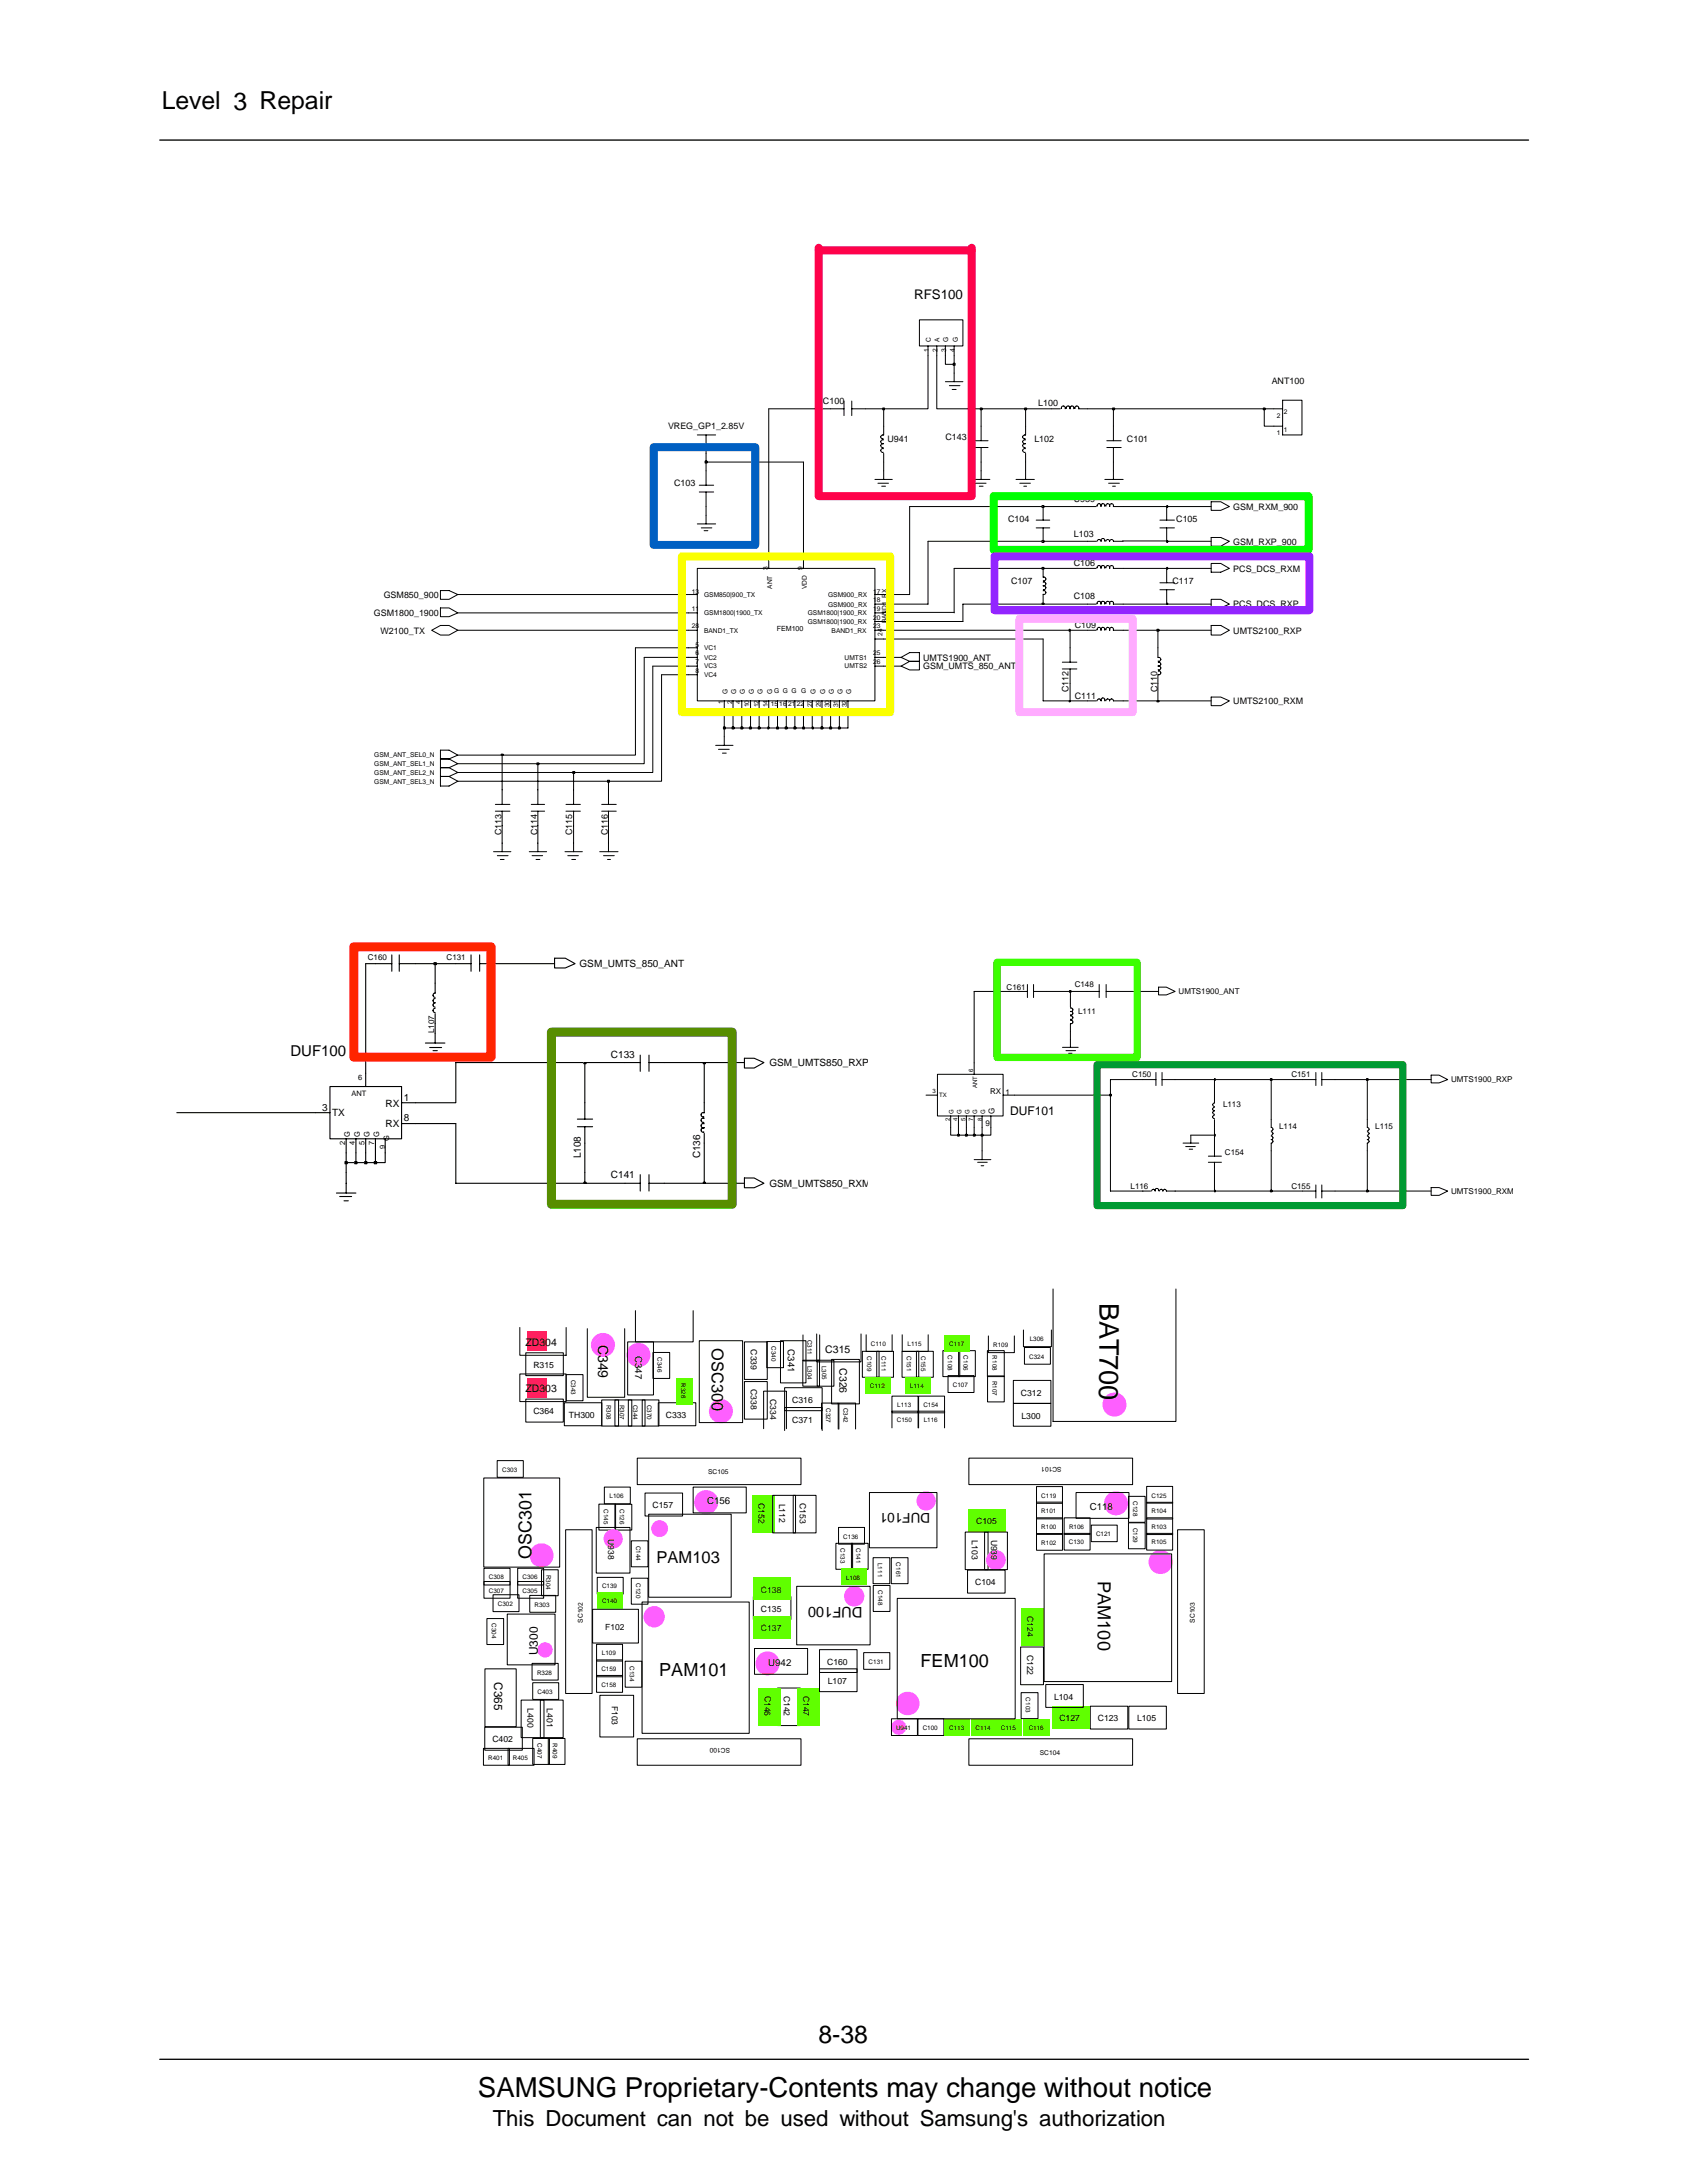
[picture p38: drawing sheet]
<svg xmlns="http://www.w3.org/2000/svg" width="216mm" height="279mm" viewBox="0 0 216 279" stroke-linecap="round" stroke-linejoin="round" font-family="sans-serif">
<defs><g id="words">
<g font-size="3.5">
<text x="140.7" y="166.7" transform="rotate(90 140.7 166.7)">BAT700</text>
<text x="61.2" y="268.5">SAMSUNG Proprietary-Contents may change without notice</text>
</g>
<g font-size="3.2">
<text x="20.7" y="14">Level 3 Repair</text>
<text x="104.7" y="261.5">8-38</text>
</g>
<text font-size="2.8" x="63.1" y="272.1">This Document can not be used without Samsung's authorization</text>
<g font-size="2.3">
<text x="68" y="199.5" transform="rotate(-90 68 199.5)">OSC301</text>
<text x="140.5" y="202.4" transform="rotate(90 140.5 202.4)">PAM100</text>
<text x="84.4" y="214.5">PAM101</text>
<text x="117.8" y="213.3">FEM100</text>
</g>
<g font-size="2.1">
<text x="91.1" y="172.6" transform="rotate(90 91.1 172.6)">OSC300</text>
<text x="84" y="200">PAM103</text>
</g>
<g font-size="1.9">
<text x="37.2" y="135.2">DUF100</text>
<text x="110.4" y="205.7" transform="rotate(-180 110.4 205.7)">DUF100</text>
</g>
<text font-size="1.8" x="76.5" y="172.1" transform="rotate(90 76.5 172.1)">C349</text>
<g font-size="1.7">
<text x="117" y="38.2">RFS100</text>
<text x="119" y="193.6" transform="rotate(-180 119 193.6)">DUF101</text>
</g>
<g font-size="1.5">
<text x="129.3" y="142.7">DUF101</text>
<text x="63.2" y="215.3" transform="rotate(90 63.2 215.3)">C365</text>
<text x="68.8" y="211.9" transform="rotate(-90 68.8 211.9)">U300</text>
</g>
<g font-size="1.3">
<text x="74.2" y="123.8">GSM_UMTS_850_ANT</text>
<text x="78.2" y="135.4">C133</text>
<text x="98.5" y="136.5">GSM_UMTS850_RXP</text>
<text x="41.2" y="142.1">3</text>
<text x="42.5" y="142.9">TX</text>
<text x="49.3" y="141.6">RX</text>
<text x="51.7" y="140.9">1</text>
<text x="51.7" y="143.5">8</text>
<text x="49.3" y="144.3">RX</text>
<text x="74.3" y="148.3" transform="rotate(-90 74.3 148.3)">L108</text>
<text x="89.6" y="148.3" transform="rotate(-90 89.6 148.3)">C136</text>
<text x="78.2" y="150.8">C141</text>
<text x="98.5" y="151.9">GSM_UMTS850_RXM</text>
<text x="67.3" y="172.3">ZD304</text>
<text x="105.6" y="173.1">C315</text>
<text x="67.3" y="178.2">ZD303</text>
<text x="107.4" y="175.1" transform="rotate(90 107.4 175.1)">C326</text>
</g>
<g font-size="1.2">
<text x="81.3" y="173.5" transform="rotate(90 81.3 173.5)">C347</text>
<text x="100.8" y="172.7" transform="rotate(90 100.8 172.7)">C341</text>
<text x="90.5" y="192.5">C156</text>
<text x="139.5" y="193.2">C118</text>
<text x="98.3" y="213.2">U942</text>
</g>
<g font-size="1.1">
<text x="105.3" y="51.7">C100</text>
<text x="132.9" y="52">L100</text>
<text x="162.8" y="49.1">ANT100</text>
<text x="85.5" y="55">VREG_GP1_2.85V</text>
<text x="113.6" y="56.5">U941</text>
<text x="121" y="56.3">C143</text>
<text x="132.4" y="56.5">L102</text>
<text x="144.2" y="56.5">C101</text>
<text x="86.3" y="62.2">C103</text>
<text x="137.4" y="64.2">U939</text>
<text x="157.8" y="65.2">GSM_RXM_900</text>
<text x="129" y="66.8">C104</text>
<text x="137.4" y="68.8">L103</text>
<text x="150.5" y="66.8">C105</text>
<text x="157.8" y="69.7">GSM_RXP_900</text>
<text x="49.1" y="76.5">GSM850_900</text>
<text x="129.4" y="74.7">C107</text>
<text x="137.4" y="72.5">C106</text>
<text x="137.4" y="76.7">C108</text>
<text x="150" y="74.7">C117</text>
<text x="157.8" y="73.2">PCS_DCS_RXM</text>
<text x="157.8" y="77.7">PCS_DCS_RXP</text>
<text x="47.9" y="78.8">GSM1800_1900</text>
<text x="48.7" y="81.1">W2100_TX</text>
<text x="137.6" y="80.4">C109</text>
<text x="157.8" y="81.1">UMTS2100_RXP</text>
<text x="118.2" y="84.6">UMTS1900_ANT</text>
<text x="118.2" y="85.7">GSM_UMTS_850_ANT</text>
<text x="136.7" y="88.6" transform="rotate(-90 136.7 88.6)">C112</text>
<text x="137.6" y="89.5">C111</text>
<text x="148.1" y="88.6" transform="rotate(-90 148.1 88.6)">C110</text>
<text x="157.8" y="90.1">UMTS2100_RXM</text>
<text x="64.2" y="106.9" transform="rotate(-90 64.2 106.9)">C113</text>
<text x="68.8" y="106.9" transform="rotate(-90 68.8 106.9)">C114</text>
<text x="73.2" y="106.9" transform="rotate(-90 73.2 106.9)">C115</text>
<text x="77.8" y="106.9" transform="rotate(-90 77.8 106.9)">C116</text>
<text x="96.1" y="172.7" transform="rotate(90 96.1 172.7)">C339</text>
<text x="68.3" y="175.1">R315</text>
<text x="96.1" y="177.8" transform="rotate(90 96.1 177.8)">C338</text>
<text x="98.6" y="179" transform="rotate(90 98.6 179)">C334</text>
<text x="101.4" y="179.6">C316</text>
<text x="130.7" y="178.6">C312</text>
<text x="68.3" y="181">C364</text>
<text x="72.8" y="181.5">TH300</text>
<text x="85.2" y="181.5">C333</text>
<text x="101.4" y="182.1">C371</text>
<text x="130.7" y="181.6">L300</text>
<text x="77.9" y="197" transform="rotate(90 77.9 197)">U938</text>
<text x="83.5" y="193">C157</text>
<text x="97.1" y="192.4" transform="rotate(90 97.1 192.4)">C152</text>
<text x="99.7" y="192.4" transform="rotate(90 99.7 192.4)">L112</text>
<text x="102.3" y="192.4" transform="rotate(90 102.3 192.4)">C153</text>
<text x="124.4" y="197.1" transform="rotate(90 124.4 197.1)">L103</text>
<text x="124.9" y="195.1">C105</text>
<text x="126.8" y="197" transform="rotate(90 126.8 197)">U939</text>
<text x="97.4" y="203.8">C138</text>
<text x="124.8" y="202.9">C104</text>
<text x="77.4" y="208.6">F102</text>
<text x="97.4" y="206.3">C135</text>
<text x="97.4" y="208.8">C137</text>
<text x="131.4" y="206.8" transform="rotate(90 131.4 206.8)">C124</text>
<text x="105.9" y="213.1">C160</text>
<text x="105.9" y="215.5">L107</text>
<text x="131.4" y="211.8" transform="rotate(90 131.4 211.8)">C122</text>
<text x="67.5" y="218.7" transform="rotate(90 67.5 218.7)">L400</text>
<text x="70" y="218.7" transform="rotate(90 70 218.7)">L401</text>
<text x="78.3" y="218.3" transform="rotate(90 78.3 218.3)">F103</text>
<text x="97.9" y="217" transform="rotate(90 97.9 217)">C146</text>
<text x="100.3" y="217" transform="rotate(90 100.3 217)">C142</text>
<text x="102.8" y="217" transform="rotate(90 102.8 217)">C147</text>
<text x="134.9" y="217.6">L104</text>
<text x="135.6" y="220.3">C127</text>
<text x="140.5" y="220.3">C123</text>
<text x="145.5" y="220.3">L105</text>
<text x="63" y="223">C402</text>
</g>
<g font-size="1">
<text x="47.1" y="122.9">C160</text>
<text x="57.1" y="122.9">C131</text>
<text x="128.8" y="126.7">C161</text>
<text x="137.5" y="126.3">C148</text>
<text x="138" y="129.8">L111</text>
<text x="150.8" y="127.3">UMTS1900_ANT</text>
<text x="55.6" y="132.2" transform="rotate(-90 55.6 132.2)">L107</text>
<text x="144.9" y="137.8">C150</text>
<text x="165.3" y="137.8">C151</text>
<text x="45" y="140.3">ANT</text>
<text x="45.8" y="138.2">6</text>
<text x="126.7" y="140">RX</text>
<text x="127.3" y="142.6" transform="rotate(-90 127.3 142.6)">G</text>
<text x="128.7" y="140.2">1</text>
<text x="156.5" y="141.7">L113</text>
<text x="185.7" y="138.5">UMTS1900_RXP</text>
<text x="44.2" y="146.6" transform="rotate(-90 44.2 146.6)">2</text>
<text x="44.8" y="145.5" transform="rotate(-90 44.8 145.5)">G</text>
<text x="45.4" y="146.6" transform="rotate(-90 45.4 146.6)">4</text>
<text x="46" y="145.5" transform="rotate(-90 46 145.5)">G</text>
<text x="46.7" y="146.6" transform="rotate(-90 46.7 146.6)">5</text>
<text x="47.3" y="145.5" transform="rotate(-90 47.3 145.5)">G</text>
<text x="47.9" y="146.6" transform="rotate(-90 47.9 146.6)">7</text>
<text x="48.5" y="145.5" transform="rotate(-90 48.5 145.5)">G</text>
<text x="49.3" y="147.1" transform="rotate(-90 49.3 147.1)">9</text>
<text x="49.8" y="146" transform="rotate(-90 49.8 146)">G</text>
<text x="126.1" y="144.1">9</text>
<text x="156.8" y="147.9">C154</text>
<text x="163.7" y="144.5">L114</text>
<text x="176" y="144.5">L115</text>
<text x="144.7" y="152.2">L116</text>
<text x="165.3" y="152.2">C155</text>
<text x="185.7" y="152.8">UMTS1900_RXM</text>
</g>
<g font-size=".9">
<text x="99.4" y="80.8">FEM100</text>
<text x="90.6" y="188.7">SC105</text>
<text x="135.9" y="187.8" transform="rotate(-180 135.9 187.8)">SC101</text>
<text x="74.6" y="207.7" transform="rotate(-90 74.6 207.7)">SC102</text>
<text x="152.9" y="207.7" transform="rotate(-90 152.9 207.7)">SC103</text>
<text x="93.4" y="223.7" transform="rotate(-180 93.4 223.7)">SC100</text>
<text x="133.1" y="224.6">SC104</text>
</g>
<g font-size=".8">
<text x="118.9" y="45" transform="rotate(-90 118.9 45)">1</text>
<text x="119.1" y="43.8" transform="rotate(-90 119.1 43.8)">C</text>
<text x="120" y="45" transform="rotate(-90 120 45)">2</text>
<text x="120.2" y="43.8" transform="rotate(-90 120.2 43.8)">A</text>
<text x="121.1" y="45" transform="rotate(-90 121.1 45)">3</text>
<text x="121.3" y="43.8" transform="rotate(-90 121.3 43.8)">G</text>
<text x="122.2" y="45" transform="rotate(-90 122.2 45)">4</text>
<text x="122.6" y="43.8" transform="rotate(-90 122.6 43.8)">G</text>
<text x="163.4" y="53.4">2</text>
<text x="164.3" y="53">2</text>
<text x="163.4" y="55.7">1</text>
<text x="164.3" y="55.3">1</text>
<text x="88.5" y="76">13</text>
<text x="90.1" y="76.4">GSM850|900_TX</text>
<text x="98.3" y="73" transform="rotate(-90 98.3 73)">3</text>
<text x="98.8" y="75.4" transform="rotate(-90 98.8 75.4)">ANT</text>
<text x="102.7" y="73" transform="rotate(-90 102.7 73)">9</text>
<text x="103.3" y="75.4" transform="rotate(-90 103.3 75.4)">VDD</text>
<text x="106" y="76.4">GSM900_RX</text>
<text x="106" y="77.6">GSM900_RX</text>
<text x="111.7" y="76">17</text>
<text x="111.7" y="77.1">18</text>
<text x="113.5" y="75.9" transform="rotate(-90 113.5 75.9)">X</text>
<text x="88.5" y="80.4">28</text>
<text x="88.5" y="78.2">11</text>
<text x="89" y="82.8">5</text>
<text x="89" y="83.9">6</text>
<text x="90.1" y="81">BAND1_TX</text>
<text x="90.1" y="78.8">GSM1800|1900_TX</text>
<text x="90.1" y="83.2">VC1</text>
<text x="103.4" y="79.9">GSM1800|1900_RX</text>
<text x="103.4" y="78.8">GSM1800|1900_RX</text>
<text x="106.4" y="81">BAND1_RX</text>
<text x="111.7" y="80.4">23</text>
<text x="111.7" y="79.3">20</text>
<text x="111.7" y="78.2">19</text>
<text x="111.7" y="83.9">25</text>
<text x="112.9" y="81.4" transform="rotate(-90 112.9 81.4)">24</text>
<text x="113.5" y="79.8" transform="rotate(-90 113.5 79.8)">BAND1_R</text>
<text x="89" y="85">7</text>
<text x="89" y="86.1">8</text>
<text x="90.1" y="84.4">VC2</text>
<text x="90.1" y="85.6">VC3</text>
<text x="90.1" y="86.7">VC4</text>
<text x="93.1" y="88.8" transform="rotate(-90 93.1 88.8)">G</text>
<text x="94.2" y="88.8" transform="rotate(-90 94.2 88.8)">G</text>
<text x="95.3" y="88.8" transform="rotate(-90 95.3 88.8)">G</text>
<text x="96.5" y="88.8" transform="rotate(-90 96.5 88.8)">G</text>
<text x="97.6" y="88.8" transform="rotate(-90 97.6 88.8)">G</text>
<text x="98.8" y="88.8" transform="rotate(-90 98.8 88.8)">G</text>
<text x="99.1" y="88.6">G G G G</text>
<text x="104.4" y="88.8" transform="rotate(-90 104.4 88.8)">G</text>
<text x="105.6" y="88.8" transform="rotate(-90 105.6 88.8)">G</text>
<text x="106.7" y="88.8" transform="rotate(-90 106.7 88.8)">G</text>
<text x="107.8" y="88.8" transform="rotate(-90 107.8 88.8)">G</text>
<text x="108.1" y="84.4">UMTS1</text>
<text x="108.1" y="85.6">UMTS2</text>
<text x="108.9" y="88.8" transform="rotate(-90 108.9 88.8)">G</text>
<text x="111.7" y="85">26</text>
<text x="92.6" y="90.1" transform="rotate(-90 92.6 90.1)">1</text>
<text x="93.7" y="90.1" transform="rotate(-90 93.7 90.1)">2</text>
<text x="94.8" y="90.1" transform="rotate(-90 94.8 90.1)">4</text>
<text x="95.9" y="90.5" transform="rotate(-90 95.9 90.5)">10</text>
<text x="97.1" y="90.5" transform="rotate(-90 97.1 90.5)">12</text>
<text x="98.3" y="90.5" transform="rotate(-90 98.3 90.5)">14</text>
<text x="98.6" y="90.3">15</text>
<text x="99.7" y="90.3">16</text>
<text x="100.9" y="90.3">21</text>
<text x="102" y="90.3">22</text>
<text x="103.9" y="90.5" transform="rotate(-90 103.9 90.5)">27</text>
<text x="105" y="90.5" transform="rotate(-90 105 90.5)">29</text>
<text x="106.1" y="90.5" transform="rotate(-90 106.1 90.5)">30</text>
<text x="107.3" y="90.5" transform="rotate(-90 107.3 90.5)">31</text>
<text x="108.4" y="90.5" transform="rotate(-90 108.4 90.5)">32</text>
<text x="47.9" y="96.9">GSM_ANT_SEL0_N</text>
<text x="47.9" y="98.1">GSM_ANT_SEL1_N</text>
<text x="47.9" y="99.2">GSM_ANT_SEL2_N</text>
<text x="47.9" y="100.3">GSM_ANT_SEL3_N</text>
<text x="124.6" y="137.3" transform="rotate(-90 124.6 137.3)">6</text>
<text x="119.3" y="139.9">3</text>
<text x="120.2" y="140.4">TX</text>
<text x="121.5" y="143.5" transform="rotate(-90 121.5 143.5)">2</text>
<text x="122" y="142.6" transform="rotate(-90 122 142.6)">G</text>
<text x="122.6" y="143.5" transform="rotate(-90 122.6 143.5)">4</text>
<text x="123.1" y="142.6" transform="rotate(-90 123.1 142.6)">G</text>
<text x="123.5" y="143.5" transform="rotate(-90 123.5 143.5)">5</text>
<text x="124.1" y="142.6" transform="rotate(-90 124.1 142.6)">G</text>
<text x="124.6" y="143.5" transform="rotate(-90 124.6 143.5)">7</text>
<text x="125.1" y="142.6" transform="rotate(-90 125.1 142.6)">G</text>
<text x="125.1" y="139.3" transform="rotate(-90 125.1 139.3)">ANT</text>
<text x="125.7" y="143.5" transform="rotate(-90 125.7 143.5)">8</text>
<text x="126.1" y="142.6" transform="rotate(-90 126.1 142.6)">G</text>
<text x="84.2" y="173.7" transform="rotate(90 84.2 173.7)">C346</text>
<text x="98.7" y="172.3" transform="rotate(90 98.7 172.3)">C340</text>
<text x="103.4" y="171.5" transform="rotate(90 103.4 171.5)">C311</text>
<text x="111" y="173.6" transform="rotate(90 111 173.6)">C109</text>
<text x="111.5" y="172.3">C110</text>
<text x="112.8" y="173.6" transform="rotate(90 112.8 173.6)">C111</text>
<text x="116.1" y="173.6" transform="rotate(90 116.1 173.6)">C151</text>
<text x="116.1" y="172.3">L115</text>
<text x="117.9" y="173.6" transform="rotate(90 117.9 173.6)">C155</text>
<text x="121.3" y="173.5" transform="rotate(90 121.3 173.5)">C108</text>
<text x="121.5" y="172.3">C117</text>
<text x="123.3" y="173.5" transform="rotate(90 123.3 173.5)">C106</text>
<text x="127" y="173.5" transform="rotate(90 127 173.5)">R108</text>
<text x="127.1" y="172.4">R109</text>
<text x="131.7" y="173.9">C324</text>
<text x="131.8" y="171.6">L306</text>
<text x="73.1" y="176.6" transform="rotate(90 73.1 176.6)">C343</text>
<text x="77.6" y="179.8" transform="rotate(90 77.6 179.8)">R308</text>
<text x="79.3" y="179.8" transform="rotate(90 79.3 179.8)">R307</text>
<text x="81" y="179.8" transform="rotate(90 81 179.8)">C344</text>
<text x="82.8" y="179.8" transform="rotate(90 82.8 179.8)">C370</text>
<text x="87.2" y="177" transform="rotate(90 87.2 177)">R326</text>
<text x="103.4" y="174.8" transform="rotate(90 103.4 174.8)">L304</text>
<text x="105.2" y="174.8" transform="rotate(90 105.2 174.8)">L305</text>
<text x="111.3" y="177.7">C112</text>
<text x="116.5" y="177.7">L114</text>
<text x="121.9" y="177.5">C107</text>
<text x="127" y="176.7" transform="rotate(90 127 176.7)">R107</text>
<text x="105.7" y="180.2" transform="rotate(90 105.7 180.2)">C327</text>
<text x="108" y="180.2" transform="rotate(90 108 180.2)">C342</text>
<text x="114.8" y="182.1">C150</text>
<text x="114.8" y="180.1">L113</text>
<text x="118.2" y="180.1">C154</text>
<text x="118.2" y="182.1">L116</text>
<text x="64.3" y="188.4">C303</text>
<text x="78" y="191.7">L106</text>
<text x="133.3" y="191.7">C119</text>
<text x="147.4" y="191.7">C125</text>
<text x="77.3" y="193.1" transform="rotate(90 77.3 193.1)">C145</text>
<text x="79.3" y="193.1" transform="rotate(90 79.3 193.1)">C126</text>
<text x="81.4" y="197.8" transform="rotate(90 81.4 197.8)">C144</text>
<text x="107.9" y="196.9">C136</text>
<text x="133.3" y="195.7">R100</text>
<text x="133.3" y="193.7">R101</text>
<text x="133.3" y="197.7">R102</text>
<text x="136.8" y="197.7">C130</text>
<text x="136.8" y="195.7">R106</text>
<text x="140.3" y="196.6">C121</text>
<text x="145" y="192.1" transform="rotate(90 145 192.1)">C128</text>
<text x="145" y="195.5" transform="rotate(90 145 195.5)">C129</text>
<text x="147.4" y="195.7">R103</text>
<text x="147.4" y="193.7">R104</text>
<text x="147.4" y="197.7">R105</text>
<text x="62.6" y="203.8">C307</text>
<text x="62.6" y="202.1">C308</text>
<text x="66.9" y="203.8">C305</text>
<text x="66.9" y="202.1">C306</text>
<text x="69.9" y="201.5" transform="rotate(90 69.9 201.5)">R304</text>
<text x="77" y="203.3">C139</text>
<text x="81.4" y="202.6" transform="rotate(90 81.4 202.6)">C120</text>
<text x="107.6" y="198.1" transform="rotate(90 107.6 198.1)">C133</text>
<text x="108.3" y="202.2">L108</text>
<text x="109.6" y="198.1" transform="rotate(90 109.6 198.1)">C141</text>
<text x="112.4" y="200" transform="rotate(90 112.4 200)">L111</text>
<text x="112.4" y="203.5" transform="rotate(90 112.4 203.5)">C148</text>
<text x="114.7" y="200" transform="rotate(90 114.7 200)">C161</text>
<text x="62.9" y="207.8" transform="rotate(90 62.9 207.8)">C304</text>
<text x="63.7" y="205.5">C302</text>
<text x="68.4" y="205.6">R303</text>
<text x="77" y="205.2">C140</text>
<text x="68.7" y="214.3">R328</text>
<text x="77" y="215.9">C158</text>
<text x="77" y="213.9">C159</text>
<text x="77" y="211.9">L109</text>
<text x="80.6" y="213.3" transform="rotate(90 80.6 213.3)">C134</text>
<text x="111.2" y="212.9">C131</text>
<text x="68.8" y="216.8">C403</text>
<text x="114.7" y="221.4">U941</text>
<text x="118.1" y="221.4">C100</text>
<text x="121.5" y="221.4">C113</text>
<text x="124.9" y="221.4">C114</text>
<text x="128.1" y="221.4">C115</text>
<text x="131.3" y="217.3" transform="rotate(90 131.3 217.3)">C103</text>
<text x="131.7" y="221.4">C116</text>
<text x="62.5" y="225.2">R401</text>
<text x="65.6" y="225.2">R405</text>
<text x="68.8" y="223.1" transform="rotate(90 68.8 223.1)">C407</text>
<text x="70.8" y="223.1" transform="rotate(90 70.8 223.1)">R409</text>
</g>
</g></defs>
<path d="M20.4 263.6h175.2" fill="none" stroke="#000" stroke-width=".17"/>
<path d="M20.8 265.5h174.8v9h-174.8z" fill="#fff"/>
<path d="M20.4 17.9h175.2" fill="none" stroke="#000" stroke-width=".17"/>
<g fill="none" stroke="#000" stroke-width=".13">
<path d="M89.2 55.7h2.4M90.4 55.7v2.3M106.3 52.3h1.7M108 51.3v1.9M109 52.3h1.7M109 51.3v1.9M113 56.8h.1M113 56.8h-.2l-.1 .2 .1 .3h.2M113.1 57.4h-.3l-.1 .2 .1 .3h.2M113.1 56.3a.25 .25 0 0 0-.4 .2 .25 .25 0 0 0 .3 .3M113.1 56.8h-.1M113.1 55.7a.25 .25 0 0 0-.4 .2 .25 .25 0 0 0 .3 .3"/>
<path d="M113.1 54.5v1.2M113.1 58v1.1M117.7 40.9h5.5v3.4h-5.5zM118.8 44.3v1.2M119.9 44.3v1.2M121 44.3v1.2M121 48.9h2.2M121.5 49.4h1.4M121.9 49.8h.5M122.1 44.3v1.2M122.1 47.8v1.1M124.6 57.3h1.8"/>
<path d="M124.6 56.4h1.8M125.6 54.5v1.9M125.6 57.3v1.8M131.1 56.8h.2M131.1 56.8l-.2 .2a.27 .27 0 0 0 .3 .3M131.3 57.4a.25 .25 0 0 0-.4 .2 .25 .25 0 0 0 .3 .3M131.3 56.3a.25 .25 0 0 0-.4 .2 .25 .25 0 0 0 .2 .3M131.3 56.8h-.2M131.3 55.7a.25 .25 0 0 0-.4 .2 .25 .25 0 0 0 .3 .3M131.3 54.5v1.2M131.3 58v1.1M134.6 52.3h1.1"/>
<path d="M135.8 52.3l.1-.2a.26 .26 0 0 1 .4 0v.2M136.9 52.2l.1-.1a.24 .24 0 0 1 .3-.1 .24 .24 0 0 1 .1 .2v.1M136.9 52.2l.1 .1M136.9 52.2v.1M136.9 52.2v-.1a.26 .26 0 0 0-.4 0v.2M137.6 52.3v-.2a.26 .26 0 0 1 .4 0v.2M138.1 52.3h1.1M141.6 57.3h1.9M141.6 56.4h1.9M142.5 54.5v1.9M142.5 57.3v1.8M163 52.3h1.1"/>
<path d="M163 54.5h1.1M164.1 51.2h2.5v4.5h-2.5zM56.4 75.6h1.1l1.1 .5-1.1 .6h-1.1zM56.4 77.8h1.1l1.1 .6-1.1 .5h-1.1zM88.1 76.1h1.1M88.1 78.4h1.1M89.2 72.7h22.8v17h-22.8zM89.2 67.1h2.4M89.5 62.1h1.8M89.5 63h1.8M89.7 67.6h1.4M90.1 67.9h.5"/>
<path d="M90.4 60.3v1.8M90.4 63v1.8M90.4 66v1.1M98.4 71.6v1.1M102.8 71.6v1.1M112 61.4h2.2M112 76.1h1.1M112 77.3h1.1M112 78.4h1.1M112 79.5h1.1M112.4 61.8h1.3M112.8 62.2h.5"/>
<path d="M113.1 60.3v1.1M124.5 61.4h2.2M124.8 61.8h1.4M125.3 62.2h.5M125.6 60.3v1.1M130 61.4h2.4M130.5 61.8h1.4M131 62.2h.4M131.3 60.3v1.1M132.6 66.6h1.7M132.6 67.6h1.7M133.5 75.6a.24 .24 0 0 1 .4 .2 .25 .25 0 0 1-.4 .3"/>
<path d="M133.5 75h.1M133.5 74.5a.25 .25 0 0 1 .3 .2 .25 .25 0 0 1-.2 .3M133.5 73.9a.25 .25 0 0 1 .4 .2 .25 .25 0 0 1-.4 .2M133.5 64.8v1.8M133.5 67.6v1.7M133.5 72.7v1.2M133.5 76.1v1.2M133.6 75a.25 .25 0 0 1 .2 .3 .25 .25 0 0 1-.3 .2M133.6 75h-.1M139.2 72.7h1.1M139.2 77.3h1.1M139.2 64.8h1.1"/>
<path d="M139.2 69.3h1.1M140.4 69.3a.25 .25 0 0 1 .3-.3 .25 .25 0 0 1 .2 .3M140.9 72.6v.1M140.9 72.6a.25 .25 0 0 0-.3-.2 .25 .25 0 0 0-.2 .3M140.9 72.6v-.1a.26 .26 0 0 1 .3-.1 .26 .26 0 0 1 .2 .2v.1M140.9 64.7v.1M140.9 64.7a.25 .25 0 0 0-.3-.2 .25 .25 0 0 0-.2 .3M140.9 64.7v-.1a.26 .26 0 0 1 .3-.1 .26 .26 0 0 1 .2 .2v.1M140.9 77.2v.1M140.9 77.2a.25 .25 0 0 0-.3-.2 .25 .25 0 0 0-.2 .3M140.9 77.2v-.1a.26 .26 0 0 1 .3-.1 .26 .26 0 0 1 .2 .2v.1M140.9 69.3a.26 .26 0 0 1 .2-.4l.3 .1v.3"/>
<path d="M141.4 61.4h2.3M141.5 69.3a.26 .26 0 0 1 .4-.2l.1 .2a.24 .24 0 0 1 .3-.3 .24 .24 0 0 1 .2 .3h1.2M141.9 61.8h1.4M142 72.6v.1M142 72.6v-.1a.26 .26 0 0 0-.3-.1 .26 .26 0 0 0-.2 .2v.1M142 72.6a.25 .25 0 0 1 .3-.2 .25 .25 0 0 1 .2 .3M142 64.7v.1M142 64.7v-.1a.26 .26 0 0 0-.3-.1 .26 .26 0 0 0-.2 .2v.1M142 64.7a.25 .25 0 0 1 .3-.2 .25 .25 0 0 1 .2 .3M142 77.2v.1M142 77.2v-.1a.26 .26 0 0 0-.3-.1 .26 .26 0 0 0-.2 .3M142 77.2a.25 .25 0 0 1 .3-.2 .25 .25 0 0 1 .2 .3"/>
<path d="M142.4 62.2h.3M142.5 60.3v1.1M142.5 72.7h1.2M142.5 77.3h1.2M142.5 64.8h1.2M148.4 66.6h1.9M148.4 67.6h1.9M148.4 75.5h1.9M148.4 74.6h1.9M149.3 64.8v1.8M149.3 67.6v1.7M149.3 72.7v1.9"/>
<path d="M149.3 75.5v1.8M155 68.8h1.2l1.1 .5-1.1 .6h-1.2zM155 64.2h1.2l1.1 .6-1.1 .5h-1.2zM155 72.1h1.2l1.1 .6-1.1 .5h-1.2zM155 76.7h1.2l1.1 .6-1.1 .5h-1.2zM55.2 80.7l1.2-.6h1.1l1.1 .6-1.1 .6h-1.1zM56.4 96h1.1l1.1 .6-1.1 .5h-1.1zM56.4 99.4h1.1l1.1 .6-1.1 .6h-1.1zM56.4 97.1h1.1l1.1 .6-1.1 .6h-1.1zM56.4 98.3h1.1l1.1 .6-1.1 .5h-1.1zM58.6 100h19.3v3M64.3 96.6v6.4"/>
<path d="M68.8 97.7v5.3M73.4 98.9v4.1M88.1 80.7h1.1M88.1 84.1h1.1M88.1 85.3h1.1M88.1 82.9h1.1M88.1 86.4h1.1M91.6 95.4h2.2M91.9 95.9h1.4M92.5 96.4h.4M92.7 89.7v1.3M92.7 94.3v1.1"/>
<path d="M93.8 89.7v1.3M94.9 89.7v1.3M96.1 89.7v1.3M97.2 89.7v1.3M98.4 89.7v1.3M99.5 89.7v1.3M100.6 89.7v1.3M101.7 89.7v1.3M102.8 89.7v1.3M103.9 89.7v1.3M105.2 89.7v1.3M106.3 89.7v1.3"/>
<path d="M107.4 89.7v1.3M108.5 89.7v1.3M112 80.7h1.1M112 81.8h1.1M112 84.1h1.1M112 85.3h1.1M115.3 84.1l1.1-.6h1.3v1.1h-1.3zM115.3 85.3l1.1-.7h1.3v1.1h-1.3zM136 84.8h1.8M136 85.6h1.8M136.9 82.9v1.9M136.9 85.6v1.9"/>
<path d="M139.2 80.7h1.1M139.2 89.7h1.1M140.4 89.7a.25 .25 0 0 1 .3-.2 .25 .25 0 0 1 .2 .2M140.9 80.5v.2M140.9 80.5a.25 .25 0 0 0-.3-.2 .25 .25 0 0 0-.2 .3M140.9 80.5l.1-.2h.1a.26 .26 0 0 1 .3 .4M140.9 89.7a.26 .26 0 0 1 .2-.4l.3 .2v.2M141.5 89.7l.3-.2h.1l.1 .2a.24 .24 0 0 1 .3-.2 .24 .24 0 0 1 .2 .2h1.2M142 80.5v.2M142 80.5l-.1-.2h-.1l-.2 .1-.1 .2M142 80.5a.25 .25 0 0 1 .2-.2 .25 .25 0 0 1 .3 .1v.3M142.5 80.7h1.2"/>
<path d="M148.2 82.9v1.3a.25 .25 0 0 1 .4 .2 .25 .25 0 0 1-.4 .2M148.2 85.2l.1 .1M148.2 84.8a.25 .25 0 0 1 .4 .2 .25 .25 0 0 1-.3 .3M148.2 85.9a.25 .25 0 0 1 .4 .2 .25 .25 0 0 1-.4 .2v1.2M148.3 85.3a.24 .24 0 0 1 .2 .3 .24 .24 0 0 1-.3 .1M148.3 85.3h-.1M155 89.2h1.2l1.1 .5-1.1 .6h-1.2zM155 80.1h1.2l1.1 .6-1.1 .6h-1.2zM63.2 109h2.2M63.4 103.8h1.9M63.4 103h1.9M63.6 109.5h1.4"/>
<path d="M64 110h.5M64.3 103.8v5.2M67.7 109h2.3M68 103.8h1.7M68 103h1.7M68.1 109.5h1.3M68.6 110h.5M68.8 103.8v5.2M72.3 109h2.2M72.4 103.8h1.9M72.4 103h1.9M72.7 109.5h1.3"/>
<path d="M73.2 110h.5M73.4 103.8v5.2M76.8 109h2.3M77 103.8h1.9M77 103h1.9M77.2 109.5h1.4M77.7 110h.4M77.9 103.8v5.2"/>
</g>
<path d="M77.7 99.9h.3v.2h-.3z" fill="#c3c3c3"/>
<path d="M58.6 98.9h14.8M77.7 99.9h.3v.2h-.3zM84.7 86.4v13.6h-6.8" fill="none" stroke="#000" stroke-width=".13"/>
<path d="M73.3 98.7h.3v.3h-.3z" fill="#c3c3c3"/>
<path d="M58.6 97.7h10.2M73.3 98.7h.3v.3h-.3zM83.5 85.3v13.6h-10.1" fill="none" stroke="#000" stroke-width=".13"/>
<path d="M68.7 97.6h.3v.3h-.3z" fill="#c3c3c3"/>
<path d="M58.6 96.6h5.7M68.7 97.6h.3v.3h-.3zM82.4 84.1v13.6h-13.6" fill="none" stroke="#000" stroke-width=".13"/>
<path d="M64.1 96.5h.3v.1h-.3z" fill="#c3c3c3"/>
<path d="M64.1 96.5h.3v.1h-.3zM81.3 82.9v13.7h-17M92.7 93.2v1.1" fill="none" stroke="#000" stroke-width=".13"/>
<path d="M92.6 93h.2v.3h-.2z" fill="#c3c3c3"/>
<path d="M92.6 93h.2v.3h-.2zM92.7 91v2.2h1.1" fill="none" stroke="#000" stroke-width=".13"/>
<path d="M93.7 93h.2v.3h-.2z" fill="#c3c3c3"/>
<path d="M93.7 93h.2v.3h-.2zM93.8 91v2.2h1.1" fill="none" stroke="#000" stroke-width=".13"/>
<path d="M94.8 93h.3v.3h-.3z" fill="#c3c3c3"/>
<path d="M94.8 93h.3v.3h-.3zM94.9 91v2.2h1.2" fill="none" stroke="#000" stroke-width=".13"/>
<path d="M95.9 93h.3v.3h-.3z" fill="#c3c3c3"/>
<path d="M95.9 93h.3v.3h-.3zM96.1 91v2.2h1.1" fill="none" stroke="#000" stroke-width=".13"/>
<path d="M97 93h.3v.3h-.3z" fill="#c3c3c3"/>
<path d="M97 93h.3v.3h-.3zM97.2 91v2.2h1.2" fill="none" stroke="#000" stroke-width=".13"/>
<path d="M98.3 93h.1v.3h-.1z" fill="#c3c3c3"/>
<path d="M98.3 93h.1v.3h-.1zM98.4 91v2.2h1.1" fill="none" stroke="#000" stroke-width=".13"/>
<path d="M99.4 93h.2v.3h-.2z" fill="#c3c3c3"/>
<path d="M99.4 93h.2v.3h-.2zM99.5 91v2.2h1.1" fill="none" stroke="#000" stroke-width=".13"/>
<path d="M100.5 93h.2v.3h-.2z" fill="#c3c3c3"/>
<path d="M100.5 93h.2v.3h-.2zM100.6 91v2.2h1.1" fill="none" stroke="#000" stroke-width=".13"/>
<path d="M101.6 93h.3v.3h-.3z" fill="#c3c3c3"/>
<path d="M101.6 93h.3v.3h-.3zM101.7 91v2.2h1.1" fill="none" stroke="#000" stroke-width=".13"/>
<path d="M102.7 93h.3v.3h-.3z" fill="#c3c3c3"/>
<path d="M102.7 93h.3v.3h-.3zM102.8 91v2.2h1.1" fill="none" stroke="#000" stroke-width=".13"/>
<path d="M103.9 93h.2v.3h-.2z" fill="#c3c3c3"/>
<path d="M103.9 93h.2v.3h-.2zM103.9 91v2.2h1.3" fill="none" stroke="#000" stroke-width=".13"/>
<path d="M105.1 93h.2v.3h-.2z" fill="#c3c3c3"/>
<path d="M105.1 93h.2v.3h-.2zM105.2 91v2.2h1.1" fill="none" stroke="#000" stroke-width=".13"/>
<path d="M106.2 93h.2v.3h-.2z" fill="#c3c3c3"/>
<path d="M106.2 93h.2v.3h-.2zM106.3 91v2.2h1.1" fill="none" stroke="#000" stroke-width=".13"/>
<path d="M107.3 93h.2v.3h-.2z" fill="#c3c3c3"/>
<path d="M107.3 93h.2v.3h-.2zM107.4 91v2.2h1.1v-2.2M133.5 81.8v7.9h3.4" fill="none" stroke="#000" stroke-width=".13"/>
<path d="M136.8 89.7h.1v.1h-.1z" fill="#c3c3c3"/>
<path d="M136.8 89.7h.1v.1h-.1zM136.9 87.5v2.2h2.3M143.7 89.7h4.5" fill="none" stroke="#000" stroke-width=".13"/>
<path d="M148.1 89.7h.2v.1h-.2z" fill="#c3c3c3"/>
<path d="M58.6 80.7h29.5M81.3 82.9h6.8M82.4 84.1h5.7M83.5 85.3h4.6M84.7 86.4h3.4M113.1 85.3h2.2M113.1 84.1h2.2M113.1 80.7h23.8v2.2M113.1 81.8h20.4M148.1 89.7h.2v.1h-.2zM148.2 80.7v2.2M148.2 87.5v2.2h6.8" fill="none" stroke="#000" stroke-width=".13"/>
<path d="M136.8 80.5h.1v.3h-.1z" fill="#c3c3c3"/>
<path d="M136.8 80.5h.1v.3h-.1zM136.9 80.7h2.3M143.7 80.7h4.5" fill="none" stroke="#000" stroke-width=".13"/>
<path d="M148.1 80.5h.2v.3h-.2z" fill="#c3c3c3"/>
<path d="M58.6 78.4h29.5M118.8 69.3v8h-5.7M122.1 72.7v5.7M133.5 77.3h-10.3v2.2h-10.1M148.1 80.5h.2v.3h-.2zM148.2 80.7h6.8" fill="none" stroke="#000" stroke-width=".13"/>
<path d="M133.3 77.2h.3v.1h-.3z" fill="#c3c3c3"/>
<path d="M133.3 77.2h.3v.1h-.3zM133.5 77.3h5.7M143.7 77.3h5.6" fill="none" stroke="#000" stroke-width=".13"/>
<path d="M149.3 77.2h.1v.1h-.1z" fill="#c3c3c3"/>
<path d="M58.6 76.1h29.5M116.4 64.8v11.3h-3.3M122.1 72.7h11.4M149.3 77.2h.1v.1h-.1zM149.3 77.3h5.7" fill="none" stroke="#000" stroke-width=".13"/>
<path d="M133.3 72.6h.3v.3h-.3z" fill="#c3c3c3"/>
<path d="M133.3 72.6h.3v.3h-.3zM133.5 72.7h5.7M143.7 72.7h5.6" fill="none" stroke="#000" stroke-width=".13"/>
<path d="M149.3 72.6h.1v.3h-.1z" fill="#c3c3c3"/>
<path d="M98.4 52.3v19.3M102.8 59.1v12.5M118.8 69.3h14.7M149.3 72.6h.1v.3h-.1zM149.3 72.7h5.7" fill="none" stroke="#000" stroke-width=".13"/>
<path d="M133.3 69.2h.3v.2h-.3z" fill="#c3c3c3"/>
<path d="M133.3 69.2h.3v.2h-.3zM133.5 69.3h5.7" fill="none" stroke="#000" stroke-width=".13"/>
<path d="M149.3 69.2h.1v.2h-.1z" fill="#c3c3c3"/>
<path d="M90.4 64.8v1.2M116.4 64.8h17.1M149.3 69.2h.1v.2h-.1zM149.3 69.3h5.7" fill="none" stroke="#000" stroke-width=".13"/>
<path d="M133.3 64.7h.3v.3h-.3z" fill="#c3c3c3"/>
<path d="M133.3 64.7h.3v.3h-.3zM133.5 64.8h5.7M143.7 64.8h5.6" fill="none" stroke="#000" stroke-width=".13"/>
<path d="M149.3 64.7h.1v.3h-.1z" fill="#c3c3c3"/>
<path d="M90.4 59.1v1.2M113.1 59.1v1.2M125.6 59.1v1.2M131.3 59.1v1.2M142.5 59.1v1.2M149.3 64.7h.1v.3h-.1zM149.3 64.8h5.7" fill="none" stroke="#000" stroke-width=".13"/>
<path d="M90.2 59h.3v.3h-.3z" fill="#c3c3c3"/>
<path d="M90.2 59h.3v.3h-.3zM90.4 58v1.1h12.4M98.4 52.3h7.9M110.7 52.3h2.4v2.2M125.6 52.3v2.2M131.3 52.3v2.2M142.5 52.3v2.2M161.8 52.3v2.2h1.2" fill="none" stroke="#000" stroke-width=".13"/>
<path d="M113 52.2h.2v.3h-.2z" fill="#c3c3c3"/>
<path d="M113 52.2h.2v.3h-.2zM118.8 45.5v6.8h-5.7M119.9 45.5v6.8h5.7" fill="none" stroke="#000" stroke-width=".13"/>
<path d="M125.5 52.2h.2v.3h-.2z" fill="#c3c3c3"/>
<path d="M125.5 52.2h.2v.3h-.2zM125.6 52.3h5.7" fill="none" stroke="#000" stroke-width=".13"/>
<path d="M131.1 52.2h.3v.3h-.3z" fill="#c3c3c3"/>
<path d="M131.1 52.2h.3v.3h-.3zM131.3 52.3h3.3M139.2 52.3h3.3" fill="none" stroke="#000" stroke-width=".13"/>
<path d="M142.4 52.2h.2v.3h-.2z" fill="#c3c3c3"/>
<path d="M142.4 52.2h.2v.3h-.2zM142.5 52.3h19.3" fill="none" stroke="#000" stroke-width=".13"/>
<path d="M161.7 52.2h.2v.3h-.2z" fill="#c3c3c3"/>
<path d="M121 45.5v1.1h1.1v1.2M161.7 52.2h.2v.3h-.2zM161.8 52.3h1.2" fill="none" stroke="#000" stroke-width=".13"/>
<path d="M122 46.5h.2v.3h-.2z" fill="#c3c3c3"/>
<path d="M122 46.5h.2v.3h-.2zM122.1 45.5v1.1M112.9 78.4h9.2M143.7 69.2h5.5" fill="none" stroke="#000" stroke-width=".13"/>
<path d="M83.7 57.2h13v12.5h-13z" fill="none" stroke="#005fc2" stroke-width="1"/>
<path d="M104.8 31.7v31.8h19.6v-31.8M104.8 32h19.6" fill="none" stroke="#ff024a" stroke-width="1"/>
<path d="M127.2 63.5h40.3v6.9h-40.3z" fill="none" stroke="#00ff02" stroke-width="1"/>
<path d="M127.3 71.2h40.3v6.9h-40.3z" fill="none" stroke="#9225ff" stroke-width="1"/>
<path d="M130.5 79.2h14.4v11.9h-14.4z" fill="none" stroke="#ffabff" stroke-width="1"/>
<path d="M87.3 71.2h26.6v19.9h-26.6z" fill="none" stroke="#faff00" stroke-width="1"/>
<g fill="none" stroke="#000" stroke-width=".14">
<path d="M42.2 139.1h9.2v6.7h-9.2zM46.8 137.4v1.7M48 123.3h2.1M50.1 122.2v2.1M51.1 123.3h2.1M51.1 122.2v2.1M54.4 133.5h2.5M55 134.1h1.5M55.4 134.5h.6M55.7 129.1a.28 .28 0 0 0-.3 .2 .28 .28 0 0 0 .3 .3M55.7 127.8a.28 .28 0 0 0-.3 .3 .28 .28 0 0 0 .3 .3 .28 .28 0 0 0-.3 .2 .28 .28 0 0 0 .3 .3M55.7 125.8v1.3a.28 .28 0 0 0-.3 .3 .28 .28 0 0 0 .3 .3"/>
<path d="M55.7 129.7v1.3M55.7 132.2v1.3M58.3 123.3h2M60.3 122.2v2.1M61.4 123.3h1.9M61.4 122.2v2.1M71 122.6h1.3l1.3 .7-1.3 .6h-1.3zM80 136h1.9M81.9 135v2.1M83.1 136h1.9M83.1 135v2.1M95.3 135.4h1.2l1.3 .6-1.3 .7h-1.2z"/>
<path d="M40.4 142.4h1.8M43.1 152.7h2.5M43.5 153.1h1.5M44 153.7h.6M44.3 145.8v1.8M44.3 150.1v2.6M45.6 145.8v1.8M46.8 145.8v1.8M48 145.8v1.8M49.3 145.8v1.8M51.4 141.1h1.8M51.4 143.8h1.8"/>
<path d="M58.3 143.8v7.6h16.5M73.9 144.2h1.9M73.9 143.2h1.9M74.8 141.1v2.1M74.8 144.2v2.1M80 151.4h1.9M81.9 150.3v2.1M83.1 150.3v2.1M83.1 151.4h1.9M90 144.4h.1M90 144.4a.28 .28 0 0 0-.3 .3 .28 .28 0 0 0 .4 .2M90.1 143.1a.29 .29 0 0 0-.4 .3 .29 .29 0 0 0 .4 .3"/>
<path d="M90.1 143.8a.28 .28 0 0 0-.4 .2 .28 .28 0 0 0 .3 .4M90.1 144.3l-.1 .1M90.1 142.4a.29 .29 0 0 0-.4 .3 .29 .29 0 0 0 .4 .3M90.1 141.1v1.3M90.1 145.1v1.2M95.3 150.8h1.2l1.3 .6-1.3 .6h-1.2z"/>
</g>
<path d="M74.7 151.3h.3v.1h-.3z" fill="#c3c3c3"/>
<path d="M74.7 151.3h.3v.1h-.3zM74.8 150.1v1.3h5.2M85 151.4h5.1" fill="none" stroke="#000" stroke-width=".14"/>
<path d="M90 151.3h.3v.1h-.3z" fill="#c3c3c3"/>
<path d="M44.3 148.8v1.3M74.8 146.3v3.8M90 151.3h.3v.1h-.3zM90.1 146.3v5.1h5.2" fill="none" stroke="#000" stroke-width=".14"/>
<path d="M44.2 148.7h.2v.2h-.2z" fill="#c3c3c3"/>
<path d="M44.2 148.7h.2v.2h-.2zM44.3 147.6v1.2h1.3" fill="none" stroke="#000" stroke-width=".14"/>
<path d="M45.4 148.7h.3v.2h-.3z" fill="#c3c3c3"/>
<path d="M45.4 148.7h.3v.2h-.3zM45.6 147.6v1.2h1.2" fill="none" stroke="#000" stroke-width=".14"/>
<path d="M46.7 148.7h.2v.2h-.2z" fill="#c3c3c3"/>
<path d="M46.7 148.7h.2v.2h-.2zM46.8 147.6v1.2h1.2" fill="none" stroke="#000" stroke-width=".14"/>
<path d="M47.9 148.7h.3v.2h-.3z" fill="#c3c3c3"/>
<path d="M46.8 123.3v14.1M90.1 136v5.1M22.6 142.4h17.8M47.9 148.7h.3v.2h-.3zM48 147.6v1.2h1.3v-1.2M53.2 141.1h5.1v-5.1h16.5v5.1M53.2 143.8h5.1" fill="none" stroke="#000" stroke-width=".14"/>
<path d="M74.7 136h.3v.1h-.3z" fill="#c3c3c3"/>
<path d="M74.7 136h.3v.1h-.3zM74.8 136h5.2M85 136h5.1" fill="none" stroke="#000" stroke-width=".14"/>
<path d="M90 136h.3v.1h-.3z" fill="#c3c3c3"/>
<path d="M46.8 123.3h1.2M53.2 123.3h2.5v2.5M55.7 131v1.2M90 136h.3v.1h-.3zM90.1 136h5.2" fill="none" stroke="#000" stroke-width=".14"/>
<path d="M55.5 123.2h.3v.3h-.3z" fill="#c3c3c3"/>
<path d="M55.5 123.2h.3v.3h-.3zM55.7 123.3h2.6M63.3 123.3h7.7" fill="none" stroke="#000" stroke-width=".14"/>
<path d="M45.3 121.2h17.5v14.1h-17.5z" fill="none" stroke="#ff2400" stroke-width="1.2"/>
<path d="M70.6 132.1h23.1v22h-23.1z" fill="none" stroke="#578e00" stroke-width="1.2"/>
<g fill="none" stroke="#000" stroke-width=".13">
<path d="M120 137.5h8.4v5.3h-8.4zM124.7 136v1.5M129.8 126.9h1.7M131.5 126v1.7M132.3 126.9h1.7M132.3 126v1.7M136 134h2M136.4 134.5h1.2M136.8 134.8h.4M137 129.4l.1 .1M137 127.9v1M137 131v1"/>
<path d="M137 133v1M137 129l.2 .1a.22 .22 0 0 1 .1 .2 .22 .22 0 0 1-.2 .2M137 130a.23 .23 0 0 1 .3 .3 .23 .23 0 0 1-.3 .2M137 130.6h.1a.22 .22 0 0 1 .2 .2 .22 .22 0 0 1-.3 .2M137.1 129.5a.23 .23 0 0 1 .2 .2 .23 .23 0 0 1-.2 .2h-.1M137.1 129.5h-.1M139.1 126.9h1.6M140.7 126v1.7M141.6 126.9h1.5M141.6 126v1.7M146.3 138.2h1.6M147.9 137.3v1.6"/>
<path d="M148.3 126.3h1l1.1 .6-1.1 .4h-1zM148.7 138.2h1.7M148.7 137.3v1.6M166.7 138.2h1.7M168.4 137.3v1.6M169.2 137.3v1.6M169.2 138.2h1.7M183.2 137.6h1l1.1 .6-1.1 .4h-1zM118.5 140.2h1.5M121.7 142.8v1.5M122.7 142.8v1.5M123.7 142.8v1.5"/>
<path d="M124.7 148.4h2.1M124.7 142.8v1.5M125.1 148.8h1.2M125.6 149.2h.3M125.7 142.8v1.5M125.7 147.3v1.1M126.8 142.8v1.5M128.4 140.2h1.4M142.1 140.2v12.2h5.2M147.4 152.4a.22 .22 0 0 1 .2-.2 .22 .22 0 0 1 .2 .1v.1M147.8 152.4a.22 .22 0 0 1 .3-.3 .22 .22 0 0 1 .2 .3M148.4 152.4a.22 .22 0 0 1 .1-.2 .22 .22 0 0 1 .3 .1v.1a.22 .22 0 0 1 .2-.2 .22 .22 0 0 1 .3 .2h6.1"/>
<path d="M151.4 146.3h2M151.7 146.7h1.3M152.2 147.1h.4M152.4 145.3v1M154.6 148.8h1.7M154.6 148h1.7M155.4 142.7l-.2 .1a.22 .22 0 0 0 .2 .4M155.4 141.7a.23 .23 0 0 0-.2 .2 .23 .23 0 0 0 .1 .3h.1a.22 .22 0 0 0-.2 .1 .22 .22 0 0 0 .1 .3h.1M155.4 140.2v1a.23 .23 0 0 0-.2 .2 .23 .23 0 0 0 .2 .2M155.4 143.3v1M155.4 146.3v1.7M155.4 148.8v1.6"/>
<path d="M162.7 143.3v1l.2 .1a.22 .22 0 0 1-.2 .3M162.7 145.4a.22 .22 0 0 1 .2 .2 .22 .22 0 0 1-.1 .2l-.1 .1a.23 .23 0 0 1 .2 .1 .23 .23 0 0 1-.1 .3h-.1v1M162.7 144.9h.2a.22 .22 0 0 1-.2 .4M166.7 152.4h1.7M168.4 151.7v1.6M169.2 152.4h1.7M169.2 151.7v1.6M175 143.3v1a.22 .22 0 0 1 .2 .2 .22 .22 0 0 1-.1 .2h-.1M175 145.4a.22 .22 0 0 1 .2 .4l-.2 .1a.22 .22 0 0 1 .2 .1 .22 .22 0 0 1-.1 .3h-.1v1M175 144.9h.2a.22 .22 0 0 1-.2 .4M183.2 152h1l1.1 .4-1.1 .6h-1z"/>
</g>
<path d="M155.4 152.3h.1v.2h-.1z" fill="#c3c3c3"/>
<path d="M155.4 152.3h.1v.2h-.1zM155.4 150.4v2h7.3" fill="none" stroke="#000" stroke-width=".13"/>
<path d="M162.6 152.3h.2v.2h-.2z" fill="#c3c3c3"/>
<path d="M162.6 152.3h.2v.2h-.2zM162.7 147.3v5.1h4M170.9 152.4h4.1" fill="none" stroke="#000" stroke-width=".13"/>
<path d="M174.9 152.3h.2v.2h-.2z" fill="#c3c3c3"/>
<path d="M121.7 144.3v1h1M125.7 145.3v2M155.4 145.3v1M174.9 152.3h.2v.2h-.2zM175 147.3v5.1h8.2" fill="none" stroke="#000" stroke-width=".13"/>
<path d="M122.6 145.2h.2v.2h-.2z" fill="#c3c3c3"/>
<path d="M122.6 145.2h.2v.2h-.2zM122.7 144.3v1h1" fill="none" stroke="#000" stroke-width=".13"/>
<path d="M123.5 145.2h.3v.2h-.3z" fill="#c3c3c3"/>
<path d="M123.5 145.2h.3v.2h-.3zM123.7 144.3v1h1" fill="none" stroke="#000" stroke-width=".13"/>
<path d="M124.6 145.2h.2v.2h-.2z" fill="#c3c3c3"/>
<path d="M124.6 145.2h.2v.2h-.2zM124.7 144.3v1h1" fill="none" stroke="#000" stroke-width=".13"/>
<path d="M125.6 145.2h.2v.2h-.2z" fill="#c3c3c3"/>
<path d="M125.6 145.2h.2v.2h-.2zM125.7 144.3v1h1.1v-1M152.4 145.3h3" fill="none" stroke="#000" stroke-width=".13"/>
<path d="M155.4 145.2h.1v.2h-.1z" fill="#c3c3c3"/>
<path d="M162.7 138.2v5.1M175 138.2v5.1M129.8 140.2h12.3M155.4 145.2h.1v.2h-.1zM155.4 144.3v1" fill="none" stroke="#000" stroke-width=".13"/>
<path d="M142 140.1h.2v.2h-.2z" fill="#c3c3c3"/>
<path d="M146.3 138.2h-4.2v2M150.4 138.2h5v2M142 140.1h.2v.2h-.2z" fill="none" stroke="#000" stroke-width=".13"/>
<path d="M155.4 138h.1v.3h-.1z" fill="#c3c3c3"/>
<path d="M155.4 138h.1v.3h-.1zM155.4 138.2h7.3" fill="none" stroke="#000" stroke-width=".13"/>
<path d="M162.6 138h.2v.3h-.2z" fill="#c3c3c3"/>
<path d="M162.6 138h.2v.3h-.2zM162.7 138.2h4M170.9 138.2h4.1" fill="none" stroke="#000" stroke-width=".13"/>
<path d="M174.9 138h.2v.3h-.2z" fill="#c3c3c3"/>
<path d="M129.8 126.9h-5.1v9.1M134 126.9h3v1M137 132v1M174.9 138h.2v.3h-.2zM175 138.2h8.2" fill="none" stroke="#000" stroke-width=".13"/>
<path d="M136.9 126.8h.2v.2h-.2z" fill="#c3c3c3"/>
<path d="M136.9 126.8h.2v.2h-.2zM137 126.9h2.1M143.1 126.9h5.2" fill="none" stroke="#000" stroke-width=".13"/>
<path d="M127.6 123.2h17.9v12.1h-17.9z" fill="none" stroke="#3cff00" stroke-width=".93"/>
<path d="M140.4 136.3h39.1v18h-39.1z" fill="none" stroke="#009a32" stroke-width=".93"/>
<circle cx="142.6" cy="179.8" r="1.54" fill="#fe5fff"/>
<path d="M134.8 165v16.9h15.7v-16.9M117.5 220h3.3v2.1h-3.3zM123.8 201h4.8v2.9h-4.8zM130.7 216.6h2.1v3.4h-2.1z" fill="none" stroke="#000" stroke-width=".13"/>
<path d="M124 193.2h4.8v2.9h-4.8z" fill="#60ff00"/>
<path d="M110.4 173h2.1v3.3h-2.1zM110.8 170.8v2.2h3.4v-2.2M112.2 173h2.1v3.3h-2.1zM120.7 172.9h2.1v3.3h-2.1zM121.3 176.1h3.4v2.1h-3.4zM122.7 172.9h2.1v3.3h-2.1z" fill="none" stroke="#000" stroke-width=".13"/>
<g fill="#60ff00">
<path d="M110.7 176.2h3.3v2.2h-3.3z"/>
<path d="M120.9 220h3.3v2.1h-3.3z"/>
<path d="M124.2 220h3.4v2.1h-3.4z"/>
<path d="M127.5 220h3.3v2.1h-3.3z"/>
<path d="M131 220h3.4v2.1h-3.4z"/>
<path d="M120.9 170.8h3.3v2.2h-3.3z"/>
</g>
<circle cx="142.8" cy="192.4" r="1.54" fill="#fe5fff"/>
<path d="M132.7 190.3h3.3v2.1h-3.3zM137.7 191h6.8v3.3h-6.8zM139.7 195.2h3.3v2.1h-3.3zM80.8 202h2.1v3.3h-2.1zM130.6 210.8h2.9v4.8h-2.9zM139.5 218.4h4.8v2.9h-4.8z" fill="none" stroke="#000" stroke-width=".13"/>
<path d="M130.6 205.9h2.9v4.8h-2.9z" fill="#60ff00"/>
<path d="M78.7 192.5h2.2v3.3h-2.2zM146.7 190.2h3.4v2.2h-3.4z" fill="none" stroke="#000" stroke-width=".13"/>
<path d="M134.6 218.4h4.8v2.9h-4.8z" fill="#60ff00"/>
<path d="M107 197.5h2.1v3.4h-2.1zM107.3 195.5h3.3v2.1h-3.3zM136.2 196.3h3.3v2.1h-3.3zM144.4 191.5h2.2v3.3h-2.2zM144.4 194.9h2.2v3.3h-2.2zM80 212.6h2.1v3.3h-2.1zM96.4 204.3h4.8v3h-4.8zM110.5 211.5h3.4v2.2h-3.4z" fill="none" stroke="#000" stroke-width=".13"/>
<g fill="#60ff00">
<path d="M96.4 206.8h4.8v2.9h-4.8z"/>
<path d="M96.4 201.9h4.8v2.9h-4.8z"/>
</g>
<path d="M76.4 201.9h3.4v2.1h-3.4z" fill="none" stroke="#000" stroke-width=".13"/>
<path d="M76.4 203.8h3.4v2.1h-3.4z" fill="#60ff00"/>
<path d="M76.6 192.5h2.2v3.3h-2.2zM80.8 197.2h2.1v3.3h-2.1zM109 197.5h2.1v3.4h-2.1zM99.5 216h2.9v4.9h-2.9z" fill="none" stroke="#000" stroke-width=".13"/>
<g fill="#60ff00">
<path d="M97 216h3v4.9h-3z"/>
<path d="M102 216h2.9v4.9h-2.9z"/>
</g>
<path d="M115.4 173h2.2v3.3h-2.2zM114.2 182.8v-2.2h3.3v2.2M111.8 202.9h2.1v3.3h-2.1z" fill="none" stroke="#000" stroke-width=".13"/>
<path d="M96.3 191.4h2.9v4.8h-2.9z" fill="#60ff00"/>
<path d="M117.3 173h2.1v3.3h-2.1zM117.6 178.7h3.3v2.1h-3.3zM101.5 191.4h2.9v4.8h-2.9z" fill="none" stroke="#000" stroke-width=".13"/>
<circle cx="90.4" cy="192.3" r="1.54" fill="#fe5fff"/>
<g fill="none" stroke="#000" stroke-width=".13">
<path d="M72.5 175.9h2.1v3.4h-2.1zM80.4 179.2h2.1v3.3h-2.1zM81.3 167.7v4h7.4v-4M83.6 173.1h2.1v3.3h-2.1zM84.2 179.5h4.8v3h-4.8zM95.3 176.8h2.9v4.8h-2.9zM95.3 171.7h2.9v4.9h-2.9zM98.1 171.7h2.2v3.3h-2.2zM99.9 171.6h3.2v5.4h-3.2zM100.4 177.6h4.8v3h-4.8zM102.8 170.9v3.3h2.1v-3.3M104.5 170.7v3.6h5.7v-3.6"/>
<path d="M106.4 174h3.6v5.7h-3.6zM129.7 176.7h4.8v2.9h-4.8zM131.1 172.5h3.3v2.1h-3.3zM63.6 186.9h3.4v2.2h-3.4zM82.5 191.1h4.9v2.9h-4.9zM88.7 190.3h6.8v3.3h-6.8zM97.7 182.9v-4.8h2.9v4.8M105.1 182.9v-3.3h2.2v3.3M107.4 182.9v-3.3h2.1v3.3M114.1 199.4h2.1v3.3h-2.1zM61.9 202.4h3.4v2.2h-3.4zM61.9 200.7h3.4v2.2h-3.4z"/>
<path d="M62.3 207.2h2.2v3.3h-2.2zM63.1 204.1h3.3v2.2h-3.3zM66.3 202.4h3.3v2.2h-3.3zM66.3 200.7h3.3v2.2h-3.3zM76.3 214.4h3.4v2.2h-3.4zM76.3 212.4h3.4v2.2h-3.4zM104.9 211.1h4.8v3h-4.8z"/>
</g>
<circle cx="81.7" cy="173.4" r="1.54" fill="#fe5fff"/>
<path d="M80.3 171.7h3.3v6.8h-3.3z" fill="none" stroke="#000" stroke-width=".13"/>
<g fill="#fe5fff">
<path d="M77.2 170.6a1.54 1.54 0 0 1 1.5 1.5 1.54 1.54 0 0 1-1.5 1.6 1.54 1.54 0 0 1-1.6-1.6z"/>
<path d="M75.9 171.2l.4-.3 .4-.2 .5-.1-1.6 1.5 .1-.4z"/>
</g>
<path d="M67.3 179.1h4.8v2.9h-4.8zM75.2 170.1v8.7h4.7v-8.7M82.2 179.2h2.1v3.3h-2.1zM100.4 183.1v-3h4.8v3M62.1 213.6h4v7.4h-4zM68.2 215.4h3.3v2.1h-3.3zM62 221.1h4.8v2.9h-4.8zM68.2 222.5h2.1v3.3h-2.1z" fill="none" stroke="#000" stroke-width=".13"/>
<circle cx="109.3" cy="204.3" r="1.31" fill="#fe5fff"/>
<path d="M102 203h9.4v7.5h-9.4z" fill="none" stroke="#000" stroke-width=".13"/>
<circle cx="118.5" cy="192.1" r="1.24" fill="#fe5fff"/>
<path d="M111.3 191h8.6v7.1h-8.6zM75.8 206h5.9v4.3h-5.9zM76.8 217h4.3v5.3h-4.3z" fill="none" stroke="#000" stroke-width=".13"/>
<circle cx="116.2" cy="218" r="1.51" fill="#fe5fff"/>
<path d="M77.3 190.3h3.4v2.2h-3.4zM123.5 196.1h2.9v4.8h-2.9zM104.9 213.6h4.8v2.9h-4.8zM114.8 204.6h15.1v15.4h-15.1zM133.8 215.6h4.8v2.9h-4.8zM144.5 218.4h4.8v2.9h-4.8z" fill="none" stroke="#000" stroke-width=".13"/>
<path d="M107.6 200.7h3.3v2.2h-3.3z" fill="#60ff00"/>
<path d="M114.2 178.7h3.3v2.1h-3.3zM98.9 191.4h2.9v4.8h-2.9zM111.7 199.4h2.2v3.3h-2.2zM76.3 210.5h3.4v2.1h-3.4z" fill="none" stroke="#000" stroke-width=".13"/>
<path d="M115.8 176.2h3.3v2.2h-3.3z" fill="#60ff00"/>
<path d="M102.7 174.1h2.2v3.3h-2.2zM104.6 174.1h2.1v3.3h-2.1zM115.5 170.8v2.2h3.3v-2.2M129.7 179.6h4.8v2.9h-4.8zM131 170.2v2.2h3.6v-2.2M117.6 182.8v-2.2h3.3v2.2M66.7 217.6h2.9v4.8h-2.9zM69.2 217.6h2.9v4.8h-2.9z" fill="none" stroke="#000" stroke-width=".13"/>
<circle cx="92.3" cy="180.6" r="1.54" fill="#fe5fff"/>
<path d="M89.5 171.6h5.5v10.5h-5.5z" fill="none" stroke="#000" stroke-width=".13"/>
<circle cx="69.3" cy="199.1" r="1.54" fill="#fe5fff"/>
<path d="M61.9 189.2h9.7v11.4h-9.7z" fill="none" stroke="#000" stroke-width=".13"/>
<circle cx="148.5" cy="199.9" r="1.54" fill="#fe5fff"/>
<path d="M133.6 198.9h16.3v16.3h-16.3z" fill="none" stroke="#000" stroke-width=".13"/>
<circle cx="83.7" cy="206.9" r="1.37" fill="#fe5fff"/>
<path d="M82.2 205h13.7v16.8h-13.7z" fill="none" stroke="#000" stroke-width=".13"/>
<circle cx="84.4" cy="195.6" r="1.08" fill="#fe5fff"/>
<g fill="none" stroke="#000" stroke-width=".13">
<path d="M67.3 173.1h4.8v3h-4.8zM77 179.2h2.2v3.3h-2.2zM78.7 179.2h2.2v3.3h-2.2zM126.4 172.9h2.1v3.3h-2.1zM126.4 176.1h2.1v3.3h-2.1zM126.5 171v2.1h3.3v-2.1M83 193.8h10.6v10.6h-10.6zM132.7 194.3h3.3v2.1h-3.3zM132.7 192.3h3.3v2.1h-3.3zM132.7 196.3h3.3v2.1h-3.3zM136.2 194.3h3.3v2.1h-3.3zM146.7 194.3h3.4v2.1h-3.4z"/>
<path d="M146.7 192.3h3.4v2.1h-3.4zM146.7 196.3h3.4v2.1h-3.4zM67.8 204.2h3.3v2.2h-3.3zM69.3 200.9h2.1v3.3h-2.1z"/>
</g>
<path d="M86.6 176.4h2.1v3.3h-2.1z" fill="#60ff00"/>
<path d="M72.2 179.5h4.8v3h-4.8zM72.4 195.8h3.4v20.9h-3.4zM81.6 186.6h20.9v3.4h-20.9zM124 186.6h20.9v3.4h-20.9zM150.7 195.8h3.4v20.9h-3.4zM68.1 212.9h3.3v2.1h-3.3zM61.9 223.8h3.3v2.1h-3.3zM65 223.8h3.3v2.1h-3.3zM70.2 222.5h2.1v3.3h-2.1zM81.6 222.5h20.9v3.4h-20.9zM124 222.5h20.9v3.4h-20.9z" fill="none" stroke="#000" stroke-width=".13"/>
<circle cx="69.7" cy="211.2" r="1" fill="#fe5fff"/>
<path d="M64.9 206.6h6.1v6.5h-6.1z" fill="none" stroke="#000" stroke-width=".13"/>
<circle cx="78.5" cy="196.9" r="1.24" fill="#fe5fff"/>
<path d="M76.3 195.5h4.3v5.8h-4.3z" fill="none" stroke="#000" stroke-width=".13"/>
<circle cx="127.5" cy="199.7" r="1.27" fill="#fe5fff"/>
<path d="M126 196.1h2.9v4.8h-2.9z" fill="none" stroke="#000" stroke-width=".13"/>
<circle cx="115" cy="221.1" r=".98" fill="#fe5fff"/>
<path d="M114.1 220h3.3v2.1h-3.3z" fill="none" stroke="#000" stroke-width=".13"/>
<circle cx="98.2" cy="212.9" r="1.54" fill="#fe5fff"/>
<path d="M96.6 211h6.8v3.3h-6.8z" fill="none" stroke="#000" stroke-width=".13"/>
<path d="M67.5 176.4h2.5v2.4h-2.5z" fill="#ff3e44"/>
<path d="M66.5 175.9h6v3.5h-6z" fill="none" stroke="#000" stroke-width=".13"/>
<path d="M67.5 170.5h2.5v2.4h-2.5z" fill="#ff3e44"/>
<path d="M66.5 169.9v3.6h6v-3.6" fill="none" stroke="#000" stroke-width=".13"/>
<use href="#words"/>
</svg>
